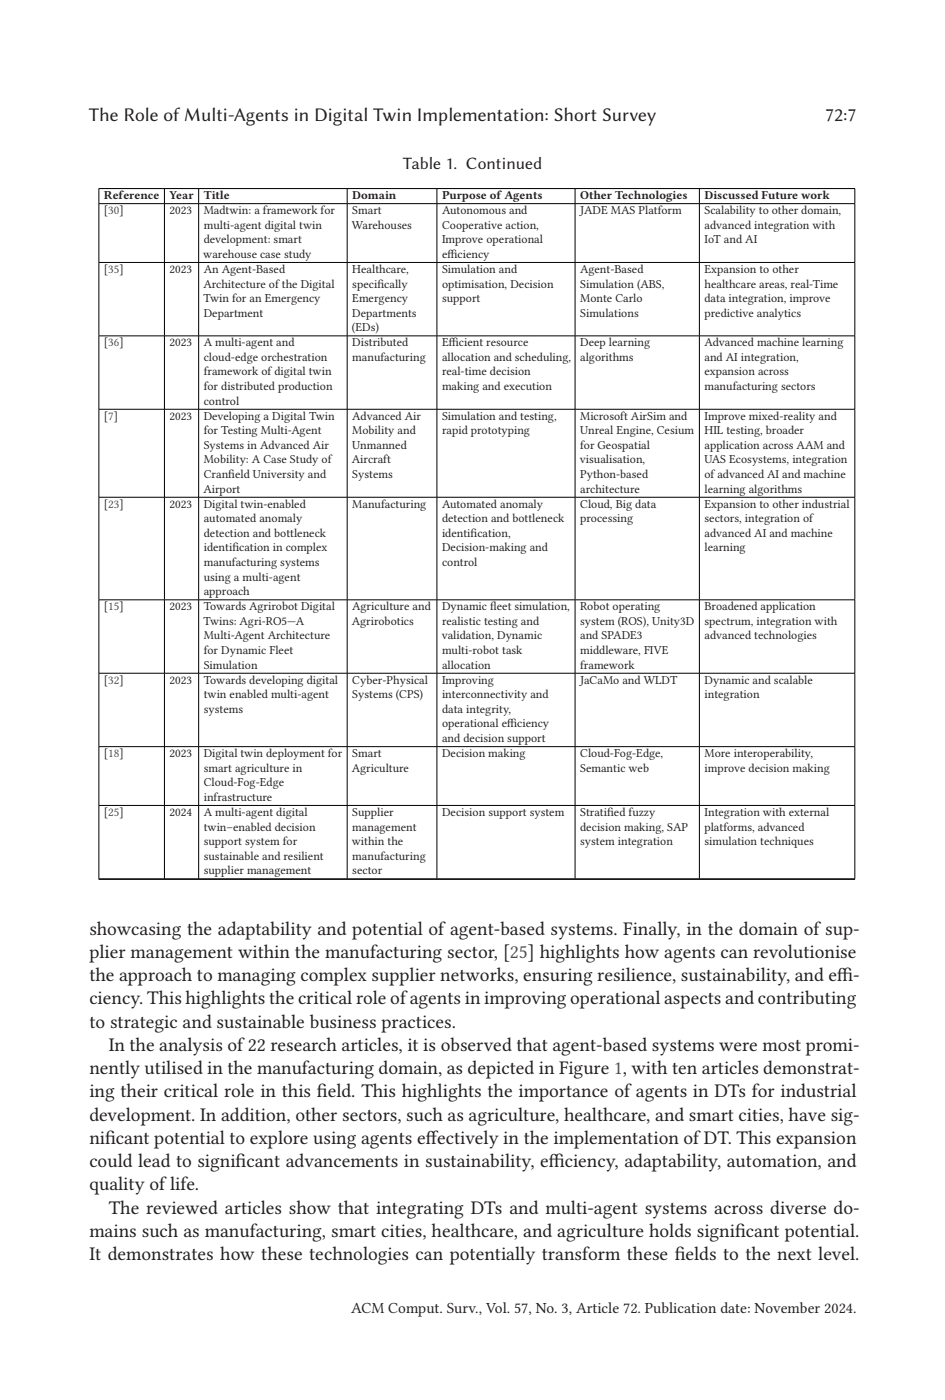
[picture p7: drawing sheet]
<svg xmlns="http://www.w3.org/2000/svg" width="171mm" height="254mm" viewBox="0 0 171 254" stroke-linecap="round" stroke-linejoin="round" font-family="sans-serif">
<defs><g id="words">
<g font-size="3.5" fill="#231f20">
<text x="16.1" y="22">The Role of Multi-Agents in Digital Twin Implementation: Short Survey</text>
<text x="149.7" y="22">72:7</text>
<text x="16.2" y="169.6">showcasing the adaptability and potential of agent-based systems. Finally, in the domain of sup-</text>
<text x="16.2" y="173.8">plier management within the manufacturing sector, [25] highlights how agents can revolutionise</text>
<text x="16.2" y="178">the approach to managing complex supplier networks, ensuring resilience, sustainability, and ef</text>
<text x="151.9" y="178">f</text>
<text x="151.9" y="178">i-</text>
<text x="16.2" y="182.2">ciency. This highlights the critical role ofagents in improving operational aspects and contributing</text>
<text x="16.2" y="186.5">to strategic and sustainable business practices.</text>
<text x="19.7" y="190.7">In the analysis of22 research articles, it is observed that agent-based systems were most promi-</text>
<text x="16.2" y="194.9">nently utilised in the manufacturing domain, as depicted in Figure 1, with ten articles demonstrat-</text>
<text x="16.2" y="199.1">ing their critical role in this f</text>
<text x="16.2" y="203.3">development. In addition, other sectors, such as agriculture, healthcare, and smart cities, have sig-</text>
<text x="57.5" y="199.1">ield. This highlights the importance of agents in DTs for industrial</text>
<text x="16.2" y="207.5">nif</text>
<text x="19.1" y="207.5">icant potential to explore using agents ef</text>
<text x="77.2" y="207.5">fectively in the implementation ofDT. This expansion</text>
<text x="16.2" y="211.8">could lead to signif</text>
<text x="16.2" y="216">quality oflife.</text>
<text x="42.8" y="211.8">icant advancements in sustainability, ef</text>
<text x="99.6" y="211.8">f</text>
<text x="99.6" y="211.8">iciency, adaptability, automation, and</text>
<text x="19.7" y="220.2">The reviewed articles show that integrating DTs and multi-agent systems across diverse do-</text>
<text x="16.2" y="224.4">mains such as manufacturing, smart cities, healthcare, and agriculture holds signif</text>
<text x="133.4" y="224.4">icant potential.</text>
<text x="16.2" y="228.6">It demonstrates how these technologies can potentially transform these f</text>
<text x="122.4" y="228.6">ields to the next level.</text>
</g>
<text font-size="3.2" fill="#231f20" x="73.1" y="30.7">Table 1. Continued</text>
<text font-size="2.8" fill="#231f20" x="63.7" y="238.2">ACM Comput. Surv., Vol. 57, No. 3, Article 72. Publication date: November 2024.</text>
<g font-size="2.2" fill="#231f20">
<text x="18.9" y="36.1">Reference</text>
<text x="18.9" y="38.8">[30]</text>
<text x="30.8" y="36.1">Year</text>
<text x="30.8" y="38.8">2023</text>
<text x="37" y="36.1">Title</text>
<text x="37" y="38.8">Madtwin: a framework for</text>
<text x="37" y="41.5">multi-agent digital twin</text>
<text x="63.8" y="41.5">Warehouses</text>
<text x="63.9" y="36.1">Domain</text>
<text x="63.9" y="38.8">Smart</text>
<text x="80.2" y="36.1">Purpose of Agents</text>
<text x="80.2" y="38.8">Autonomous and</text>
<text x="80.2" y="41.5">Cooperative action,</text>
<text x="105.3" y="36.1">Other Technologies</text>
<text x="105.3" y="38.8">JADE MAS Platform</text>
<text x="127.8" y="36.1">Discussed Future work</text>
<text x="127.8" y="38.8">Scalability to other domain,</text>
<text x="127.8" y="41.5">advanced integration with</text>
<text x="36.9" y="46.8">warehouse case study</text>
<text x="37" y="44.1">development: smart</text>
<text x="80.2" y="44.1">Improve operational</text>
<text x="80.2" y="46.8">ef</text>
<text x="81.2" y="46.8">f</text>
<text x="81.2" y="46.8">iciency</text>
<text x="127.8" y="44.1">IoT and AI</text>
<text x="18.9" y="49.5">[35]</text>
<text x="30.8" y="49.5">2023</text>
<text x="36.9" y="52.2">Architecture ofthe Digital</text>
<text x="37" y="49.5">An Agent-Based</text>
<text x="63.9" y="49.5">Healthcare,</text>
<text x="63.9" y="52.2">specif</text>
<text x="68.5" y="52.2">ically</text>
<text x="80.2" y="49.5">Simulation and</text>
<text x="80.2" y="52.2">optimisation, Decision</text>
<text x="105.3" y="49.5">Agent-Based</text>
<text x="105.3" y="52.2">Simulation (ABS,</text>
<text x="127.8" y="49.5">Expansion to other</text>
<text x="127.8" y="52.2">healthcare areas, real-Time</text>
<text x="36.9" y="54.8">Twin for an Emergency</text>
<text x="37" y="57.5">Department</text>
<text x="63.9" y="54.8">Emergency</text>
<text x="63.9" y="57.5">Departments</text>
<text x="80.2" y="54.8">support</text>
<text x="105.3" y="54.8">Monte Carlo</text>
<text x="105.3" y="57.5">Simulations</text>
<text x="127.8" y="54.8">data integration, improve</text>
<text x="127.8" y="57.5">predictive analytics</text>
<text x="18.9" y="62.8">[36]</text>
<text x="30.8" y="62.8">2023</text>
<text x="37" y="62.8">A multi-agent and</text>
<text x="37" y="65.5">cloud-edge orchestration</text>
<text x="63.8" y="60.1">(EDs)</text>
<text x="63.9" y="62.8">Distributed</text>
<text x="63.9" y="65.5">manufacturing</text>
<text x="80.2" y="62.8">Ef</text>
<text x="80.2" y="65.5">allocation and scheduling,</text>
<text x="81.4" y="62.8">f</text>
<text x="81.4" y="62.8">icient resource</text>
<text x="105.3" y="62.8">Deep learning</text>
<text x="105.3" y="65.5">algorithms</text>
<text x="127.8" y="62.8">Advanced machine learning</text>
<text x="127.8" y="65.5">and AI integration,</text>
<text x="37" y="68.1">framework ofdigital twin</text>
<text x="37" y="70.8">for distributed production</text>
<text x="80.2" y="68.1">real-time decision</text>
<text x="80.2" y="70.8">making and execution</text>
<text x="127.8" y="68.1">expansion across</text>
<text x="127.8" y="70.8">manufacturing sectors</text>
<text x="18.9" y="76.2">[7]</text>
<text x="30.8" y="76.2">2023</text>
<text x="37" y="76.2">Developing a Digital Twin</text>
<text x="37" y="73.4">control</text>
<text x="63.9" y="76.2">Advanced Air</text>
<text x="80.2" y="76.2">Simulation and testing,</text>
<text x="105.3" y="76.2">Microsoft AirSim and</text>
<text x="127.8" y="76.2">Improve mixed-reality and</text>
<text x="37" y="78.8">for Testing Multi-Agent</text>
<text x="37" y="81.4">Systems in Advanced Air</text>
<text x="63.9" y="78.8">Mobility and</text>
<text x="63.9" y="81.4">Unmanned</text>
<text x="80.2" y="78.8">rapid prototyping</text>
<text x="105.3" y="78.8">Unreal Engine, Cesium</text>
<text x="105.3" y="81.4">for Geospatial</text>
<text x="127.8" y="78.8">HIL testing, broader</text>
<text x="127.8" y="81.4">application across AAM and</text>
<text x="36.9" y="89.4">Airport</text>
<text x="37" y="84.1">Mobility: A Case Study of</text>
<text x="37" y="86.7">Cranf</text>
<text x="41.4" y="86.7">ield University and</text>
<text x="63.8" y="84.1">Aircraft</text>
<text x="63.9" y="86.7">Systems</text>
<text x="105.2" y="84.1">visualisation,</text>
<text x="105.3" y="86.7">Python-based</text>
<text x="105.3" y="89.4">architecture</text>
<text x="127.8" y="84.1">UAS Ecosystems, integration</text>
<text x="127.8" y="86.7">ofadvanced AI and machine</text>
<text x="127.8" y="89.4">learning algorithms</text>
<text x="18.9" y="92.1">[23]</text>
<text x="30.8" y="92.1">2023</text>
<text x="37" y="92.1">Digital twin-enabled</text>
<text x="37" y="94.8">automated anomaly</text>
<text x="63.9" y="92.1">Manufacturing</text>
<text x="80.2" y="92.1">Automated anomaly</text>
<text x="80.2" y="94.8">detection and bottleneck</text>
<text x="105.3" y="92.1">Cloud, Big data</text>
<text x="105.3" y="94.8">processing</text>
<text x="127.8" y="92.1">Expansion to other industrial</text>
<text x="127.8" y="94.8">sectors, integration of</text>
<text x="37" y="97.4">detection and bottleneck</text>
<text x="37" y="100.1">identif</text>
<text x="42.2" y="100.1">ication in complex</text>
<text x="80.2" y="97.4">identif</text>
<text x="80.2" y="100.1">Decision-making and</text>
<text x="85.4" y="97.4">ication,</text>
<text x="127.8" y="97.4">advanced AI and machine</text>
<text x="127.8" y="100.1">learning</text>
<text x="37" y="102.7">manufacturing systems</text>
<text x="37" y="105.3">using a multi-agent</text>
<text x="37" y="108">approach</text>
<text x="80.2" y="102.7">control</text>
<text x="18.9" y="110.7">[15]</text>
<text x="30.8" y="110.7">2023</text>
<text x="36.9" y="113.4">Twins: Agri-RO5—A</text>
<text x="37" y="110.7">Towards Agrirobot Digital</text>
<text x="63.8" y="113.4">Agrirobotics</text>
<text x="63.9" y="110.7">Agriculture and</text>
<text x="80.2" y="110.7">Dynamic f</text>
<text x="80.2" y="113.4">realistic testing and</text>
<text x="88.9" y="110.7">leet simulation,</text>
<text x="105.3" y="110.7">Robot operating</text>
<text x="105.3" y="113.4">system (ROS), Unity3D</text>
<text x="127.8" y="110.7">Broadened application</text>
<text x="127.8" y="113.4">spectrum, integration with</text>
<text x="37" y="116">Multi-Agent Architecture</text>
<text x="37" y="118.7">for Dynamic Fleet</text>
<text x="80.1" y="116">validation, Dynamic</text>
<text x="80.2" y="118.7">multi-robot task</text>
<text x="105.3" y="116">and SPADE3</text>
<text x="105.3" y="118.7">middleware, FIVE</text>
<text x="127.8" y="116">advanced technologies</text>
<text x="18.9" y="124">[32]</text>
<text x="30.8" y="124">2023</text>
<text x="37" y="124">Towards developing digital</text>
<text x="37" y="121.3">Simulation</text>
<text x="63.9" y="124">Cyber-Physical</text>
<text x="80.2" y="121.3">allocation</text>
<text x="80.2" y="124">Improving</text>
<text x="105.3" y="121.3">framework</text>
<text x="105.3" y="124">JaCaMo and WLDT</text>
<text x="127.8" y="124">Dynamic and scalable</text>
<text x="37" y="126.7">twin enabled multi-agent</text>
<text x="37" y="129.3">systems</text>
<text x="63.9" y="126.7">Systems (CPS)</text>
<text x="80.2" y="126.7">interconnectivity and</text>
<text x="80.2" y="129.3">data integrity,</text>
<text x="80.2" y="132">operational ef</text>
<text x="92" y="132">f</text>
<text x="92" y="132">iciency</text>
<text x="127.8" y="126.7">integration</text>
<text x="18.9" y="137.4">[18]</text>
<text x="30.8" y="137.4">2023</text>
<text x="37" y="137.4">Digital twin deployment for</text>
<text x="63.9" y="137.4">Smart</text>
<text x="80.2" y="134.6">and decision support</text>
<text x="80.2" y="137.4">Decision making</text>
<text x="105.3" y="137.4">Cloud-Fog-Edge,</text>
<text x="127.8" y="137.4">More interoperability,</text>
<text x="37" y="140">smart agriculture in</text>
<text x="37" y="142.6">Cloud-Fog-Edge</text>
<text x="63.8" y="140">Agriculture</text>
<text x="105.3" y="140">Semantic web</text>
<text x="127.8" y="140">improve decision making</text>
<text x="18.9" y="148">[25]</text>
<text x="30.8" y="148">2024</text>
<text x="37" y="145.3">infrastructure</text>
<text x="37" y="148">A multi-agent digital</text>
<text x="63.9" y="148">Supplier</text>
<text x="80.2" y="148">Decision support system</text>
<text x="105.3" y="148">Stratif</text>
<text x="110.1" y="148">ied fuzzy</text>
<text x="127.8" y="148">Integration with external</text>
<text x="37" y="150.7">twin–enabled decision</text>
<text x="37" y="153.3">support system for</text>
<text x="37" y="156">sustainable and resilient</text>
<text x="63.8" y="153.3">within the</text>
<text x="63.9" y="150.7">management</text>
<text x="63.9" y="156">manufacturing</text>
<text x="105.3" y="150.7">decision making, SAP</text>
<text x="105.3" y="153.3">system integration</text>
<text x="127.8" y="150.7">platforms, advanced</text>
<text x="127.8" y="153.3">simulation techniques</text>
<text x="37" y="158.6">supplier management</text>
<text x="63.9" y="158.6">sector</text>
</g>
</g></defs>
<g fill="none" stroke="#000" stroke-width=".18">
<path d="M17.9 34.2h137.2M17.9 36.9h137.2M17.9 34.3v2.6M17.9 37v10.6M29.8 34.3v2.6M29.8 37v10.6M36 34.3v2.6M36 37v10.6M63 34.3v2.6M63 37v10.6M79.3 34.3v2.6M79.3 37v10.6"/>
<path d="M104.3 34.3v2.6M104.3 37v10.6M126.9 34.3v2.6M126.9 37v10.6M155.1 34.3v2.6M155.1 37v10.6M17.9 47.6h137.2M17.9 47.7v13.2h137.2M29.8 47.7v13.2M36 47.7v13.2M63 47.7v13.2M79.3 47.7v13.2"/>
<path d="M104.3 47.7v13.2M126.9 47.7v13.2M155.1 47.7v13.2M17.9 74.3h137.2M17.9 61v13.2M17.9 74.3v15.9M29.8 61v13.2M29.8 74.3v15.9M36 61v13.2M36 74.3v15.9M63 61v13.2M63 74.3v15.9"/>
<path d="M79.3 61v13.2M79.3 74.3v15.9M104.3 61v13.2M104.3 74.3v15.9M126.9 61v13.2M126.9 74.3v15.9M155.1 61v13.2M155.1 74.3v15.9M17.9 90.2h137.2M17.9 90.3v18.5M29.8 90.3v18.5M36 90.3v18.5"/>
<path d="M63 90.3v18.5M79.3 90.3v18.5M104.3 90.3v18.5M126.9 90.3v18.5M155.1 90.3v18.5M17.9 108.8h137.2M17.9 108.9v13.2M29.8 108.9v13.2M36 108.9v13.2M63 108.9v13.2M79.3 108.9v13.2M104.3 108.9v13.2"/>
<path d="M126.9 108.9v13.2M155.1 108.9v13.2M17.9 122.1h137.2M17.9 135.5h137.2M17.9 122.2v13.2M17.9 135.5v10.6M29.8 122.2v13.2M29.8 135.5v10.6M36 122.2v13.2M36 135.5v10.6M63 122.2v13.2M63 135.5v10.6"/>
<path d="M79.3 122.2v13.2M79.3 135.5v10.6M104.3 122.2v13.2M104.3 135.5v10.6M126.9 122.2v13.2M126.9 135.5v10.6M155.1 122.2v13.2M155.1 135.5v10.6M17.9 146.1h137.2M17.9 159.4h137.2M17.9 159.5h137.2M17.9 146.2v13.2"/>
<path d="M29.8 146.2v13.2M36 146.2v13.2M63 146.2v13.2M79.3 146.2v13.2M104.3 146.2v13.2M126.9 146.2v13.2M155.1 146.2v13.2"/>
</g>
<use href="#words"/>
</svg>
